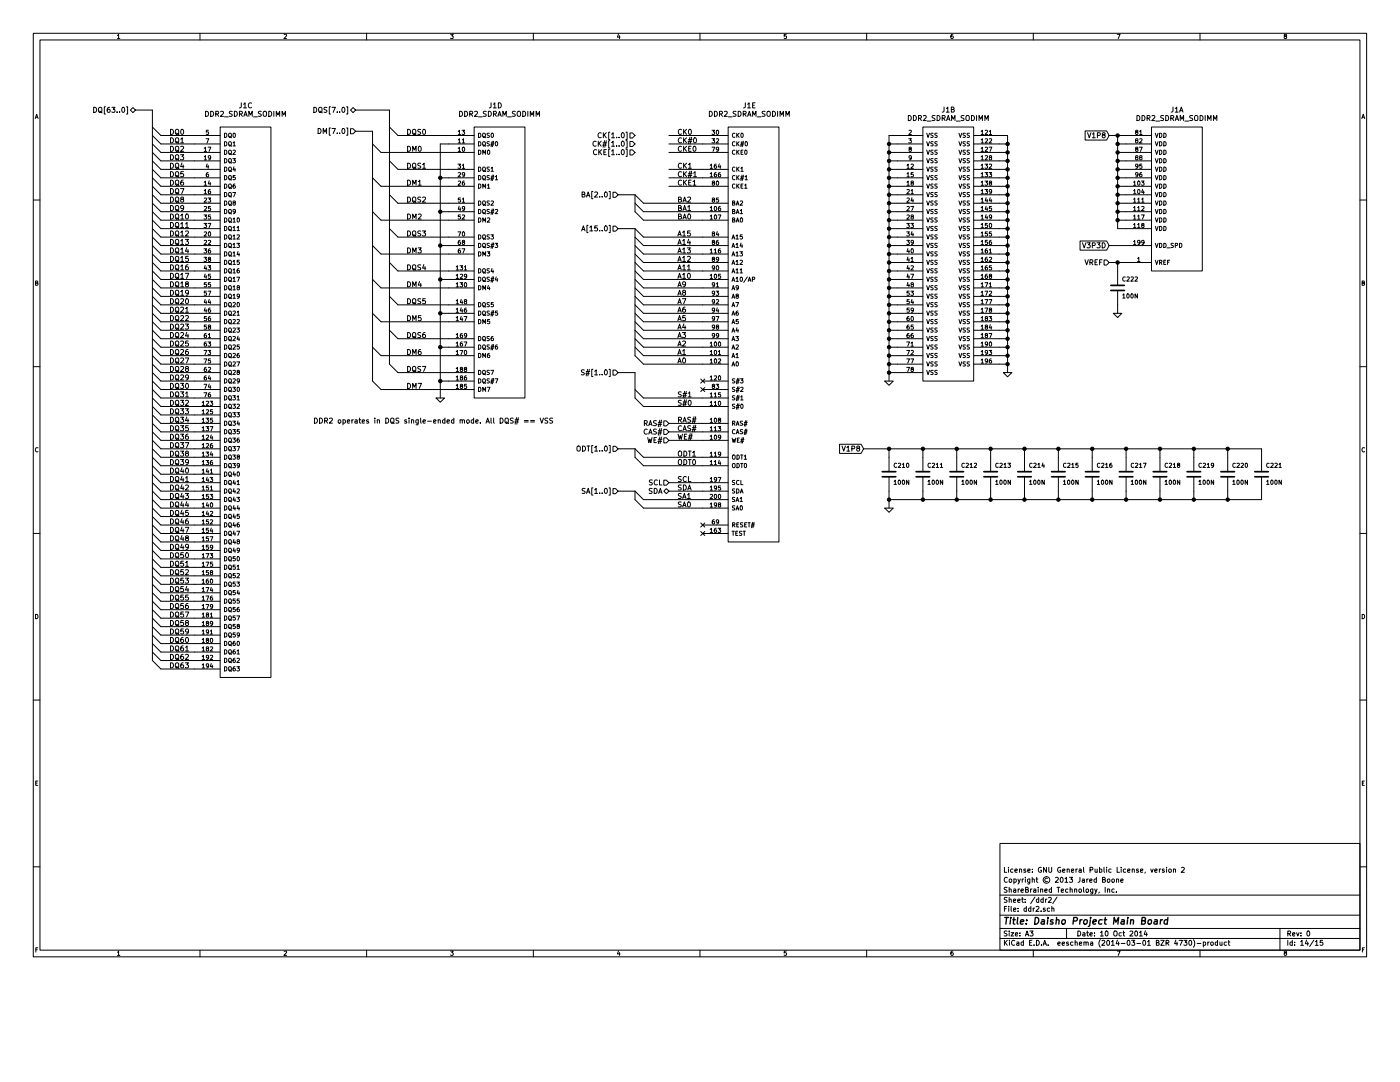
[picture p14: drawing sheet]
EESchema Schematic File Version 2
LIBS:power
LIBS:device
LIBS:transistors
LIBS:conn
LIBS:linear
LIBS:regul
LIBS:contrib
LIBS:ddr2_sdram_sodimm
LIBS:ep4ce30f29
LIBS:tusb1310a
LIBS:samtec_qth-090-d
LIBS:mic5207-bm5
LIBS:quartzcms4_ground
LIBS:lpc11u1x
LIBS:gsg-microusb
LIBS:pnp_sot23
LIBS:si5351c-b
LIBS:usb3_micro_ab
LIBS:usb3_esd_son50-10
LIBS:tps2065c-2
LIBS:tps2113a
LIBS:tps54218
LIBS:hirose_dm3d
LIBS:gsg-ip4220cz6
LIBS:tps27081a
LIBS:74lvc2t45
LIBS:tps62420
LIBS:hole
LIBS:inv1
LIBS:barrel_jack
LIBS:main_board-cache
EELAYER 24 0
EELAYER END
$Descr A3 16535 11693
encoding utf-8
Sheet 14 15
Title "Daisho Project Main Board"
Date "10 Oct 2014"
Rev "0"
Comp "ShareBrained Technology, Inc."
Comment1 "Copyright © 2013 Jared Boone"
Comment2 "License: GNU General Public License, version 2"
Comment3 ""
Comment4 ""
$EndDescr
Connection ~ 13200 3100
Wire Wire Line
	13200 3200 13200 3100
Connection ~ 14500 5900
Wire Wire Line
	10500 5900 14900 5900
Wire Wire Line
	14900 5900 14900 5800
Connection ~ 13700 5900
Wire Wire Line
	14100 5900 14100 5800
Connection ~ 12900 5900
Wire Wire Line
	13300 5900 13300 5800
Connection ~ 12100 5900
Wire Wire Line
	12500 5900 12500 5800
Connection ~ 11300 5900
Wire Wire Line
	11700 5900 11700 5800
Connection ~ 10500 5900
Wire Wire Line
	10900 5900 10900 5800
Connection ~ 14500 5300
Wire Wire Line
	14900 5400 14900 5300
Wire Wire Line
	14900 5300 10200 5300
Connection ~ 13700 5300
Wire Wire Line
	14100 5300 14100 5400
Connection ~ 12900 5300
Wire Wire Line
	13300 5300 13300 5400
Connection ~ 12100 5300
Wire Wire Line
	12500 5300 12500 5400
Connection ~ 11300 5300
Wire Wire Line
	11700 5300 11700 5400
Connection ~ 10500 5300
Wire Wire Line
	10900 5300 10900 5400
Wire Wire Line
	13300 2900 13100 2900
Connection ~ 13200 2600
Wire Wire Line
	13200 2600 13300 2600
Connection ~ 13200 2500
Wire Wire Line
	13200 2500 13300 2500
Connection ~ 13200 2400
Wire Wire Line
	13200 2400 13300 2400
Connection ~ 13200 2300
Wire Wire Line
	13200 2300 13300 2300
Connection ~ 13200 2200
Wire Wire Line
	13200 2200 13300 2200
Connection ~ 13200 2100
Wire Wire Line
	13200 2100 13300 2100
Connection ~ 13200 2000
Wire Wire Line
	13200 2000 13300 2000
Connection ~ 13200 1900
Wire Wire Line
	13200 1900 13300 1900
Connection ~ 13200 1800
Wire Wire Line
	13200 1800 13300 1800
Connection ~ 13200 1700
Wire Wire Line
	13300 1700 13200 1700
Connection ~ 13200 1600
Wire Wire Line
	13300 2700 13200 2700
Connection ~ 11900 4300
Wire Wire Line
	11800 4300 11900 4300
Connection ~ 11900 4200
Wire Wire Line
	11900 4200 11800 4200
Connection ~ 11900 4100
Wire Wire Line
	11900 4100 11800 4100
Connection ~ 11900 4000
Wire Wire Line
	11900 4000 11800 4000
Connection ~ 11900 3900
Wire Wire Line
	11900 3900 11800 3900
Connection ~ 11900 3800
Wire Wire Line
	11900 3800 11800 3800
Connection ~ 11900 3700
Wire Wire Line
	11900 3700 11800 3700
Connection ~ 11900 3600
Wire Wire Line
	11900 3600 11800 3600
Connection ~ 11900 3500
Wire Wire Line
	11900 3500 11800 3500
Connection ~ 11900 3400
Wire Wire Line
	11900 3400 11800 3400
Connection ~ 11900 3300
Wire Wire Line
	11900 3300 11800 3300
Connection ~ 11900 3200
Wire Wire Line
	11900 3200 11800 3200
Connection ~ 11900 3100
Wire Wire Line
	11900 3100 11800 3100
Connection ~ 11900 3000
Wire Wire Line
	11900 3000 11800 3000
Connection ~ 11900 2900
Wire Wire Line
	11900 2900 11800 2900
Connection ~ 11900 2800
Wire Wire Line
	11900 2800 11800 2800
Connection ~ 11900 2700
Wire Wire Line
	11900 2700 11800 2700
Connection ~ 11900 2600
Wire Wire Line
	11900 2600 11800 2600
Connection ~ 11900 2500
Wire Wire Line
	11900 2500 11800 2500
Connection ~ 11900 2400
Wire Wire Line
	11900 2400 11800 2400
Connection ~ 11900 2300
Wire Wire Line
	11900 2300 11800 2300
Connection ~ 11900 2200
Wire Wire Line
	11900 2200 11800 2200
Connection ~ 11900 2100
Wire Wire Line
	11900 2100 11800 2100
Connection ~ 11900 2000
Wire Wire Line
	11900 2000 11800 2000
Connection ~ 11900 1900
Wire Wire Line
	11900 1900 11800 1900
Connection ~ 11900 1800
Wire Wire Line
	11900 1800 11800 1800
Connection ~ 11900 1700
Wire Wire Line
	11900 1700 11800 1700
Wire Wire Line
	11800 1600 11900 1600
Connection ~ 10500 4300
Wire Wire Line
	10500 4300 10600 4300
Connection ~ 10500 4200
Wire Wire Line
	10500 4200 10600 4200
Connection ~ 10500 4100
Wire Wire Line
	10500 4100 10600 4100
Connection ~ 10500 4000
Wire Wire Line
	10500 4000 10600 4000
Connection ~ 10500 3900
Wire Wire Line
	10500 3900 10600 3900
Connection ~ 10500 3800
Wire Wire Line
	10500 3800 10600 3800
Connection ~ 10500 3700
Wire Wire Line
	10500 3700 10600 3700
Connection ~ 10500 3600
Wire Wire Line
	10500 3600 10600 3600
Connection ~ 10500 3500
Wire Wire Line
	10500 3500 10600 3500
Connection ~ 10500 3400
Wire Wire Line
	10500 3400 10600 3400
Connection ~ 10500 3300
Wire Wire Line
	10500 3300 10600 3300
Connection ~ 10500 3200
Wire Wire Line
	10500 3200 10600 3200
Connection ~ 10500 3100
Wire Wire Line
	10500 3100 10600 3100
Connection ~ 10500 3000
Wire Wire Line
	10500 3000 10600 3000
Connection ~ 10500 2900
Wire Wire Line
	10500 2900 10600 2900
Connection ~ 10500 2800
Wire Wire Line
	10500 2800 10600 2800
Connection ~ 10500 2700
Wire Wire Line
	10500 2700 10600 2700
Connection ~ 10500 2600
Wire Wire Line
	10500 2600 10600 2600
Connection ~ 10500 2500
Wire Wire Line
	10500 2500 10600 2500
Connection ~ 10500 2400
Wire Wire Line
	10500 2400 10600 2400
Connection ~ 10500 2300
Wire Wire Line
	10500 2300 10600 2300
Connection ~ 10500 2200
Wire Wire Line
	10500 2200 10600 2200
Connection ~ 10500 2100
Wire Wire Line
	10500 2100 10600 2100
Connection ~ 10500 2000
Wire Wire Line
	10500 2000 10600 2000
Connection ~ 10500 1900
Wire Wire Line
	10500 1900 10600 1900
Connection ~ 10500 1800
Wire Wire Line
	10500 1800 10600 1800
Connection ~ 10500 1700
Wire Wire Line
	10600 1700 10500 1700
Wire Wire Line
	10500 4500 10500 1600
Wire Wire Line
	11900 1600 11900 4400
Wire Wire Line
	10500 1600 10600 1600
Wire Wire Line
	10500 4400 10600 4400
Connection ~ 10500 4400
Wire Wire Line
	13100 1600 13300 1600
Wire Wire Line
	13200 2700 13200 1600
Wire Bus Line
	7300 5800 7500 5800
Wire Bus Line
	7500 5800 7500 5900
Wire Wire Line
	8300 5900 7600 5900
Wire Wire Line
	8300 5700 7900 5700
Wire Wire Line
	8300 5500 7600 5500
Wire Bus Line
	7300 4400 7500 4400
Wire Bus Line
	7500 4400 7500 4700
Wire Wire Line
	8300 4700 7600 4700
Wire Wire Line
	8300 5100 7900 5100
Wire Wire Line
	8300 1800 7900 1800
Wire Bus Line
	7300 2700 7500 2700
Wire Bus Line
	7500 2700 7500 4200
Wire Wire Line
	8300 2400 7600 2400
Wire Wire Line
	8300 2600 7600 2600
Wire Wire Line
	8300 4200 7600 4200
Wire Wire Line
	8300 4000 7600 4000
Wire Wire Line
	8300 3800 7600 3800
Wire Wire Line
	8300 3600 7600 3600
Wire Wire Line
	8300 3400 7600 3400
Wire Wire Line
	8300 3200 7600 3200
Wire Wire Line
	8300 3000 7600 3000
Wire Wire Line
	8300 2800 7600 2800
Wire Bus Line
	4200 1550 4400 1550
Wire Bus Line
	4400 1550 4400 4500
Wire Wire Line
	5300 1700 5200 1700
Wire Wire Line
	5200 1700 5200 4700
Wire Wire Line
	5200 2100 5300 2100
Connection ~ 5200 2100
Wire Wire Line
	5200 2500 5300 2500
Connection ~ 5200 2500
Wire Wire Line
	5200 2900 5300 2900
Connection ~ 5200 2900
Wire Wire Line
	5200 3300 5300 3300
Connection ~ 5200 3300
Wire Wire Line
	5200 3700 5300 3700
Connection ~ 5200 3700
Wire Wire Line
	5200 4100 5300 4100
Connection ~ 5200 4100
Wire Wire Line
	5300 4500 5200 4500
Connection ~ 5200 4500
Wire Wire Line
	2300 1600 1900 1600
Wire Wire Line
	2300 1700 1900 1700
Wire Wire Line
	2300 1800 1900 1800
Wire Wire Line
	2300 7900 1900 7900
Wire Wire Line
	2300 7800 1900 7800
Wire Wire Line
	2300 7700 1900 7700
Wire Wire Line
	2300 7600 1900 7600
Wire Wire Line
	2300 7500 1900 7500
Wire Wire Line
	2300 7400 1900 7400
Wire Wire Line
	2300 7300 1900 7300
Wire Wire Line
	2300 7200 1900 7200
Wire Wire Line
	2300 7100 1900 7100
Wire Wire Line
	2300 7000 1900 7000
Wire Wire Line
	2300 6900 1900 6900
Wire Wire Line
	2300 6800 1900 6800
Wire Wire Line
	2300 6700 1900 6700
Wire Wire Line
	2300 6600 1900 6600
Wire Wire Line
	2300 6500 1900 6500
Wire Wire Line
	2300 6400 1900 6400
Wire Wire Line
	2300 6300 1900 6300
Wire Wire Line
	2300 6200 1900 6200
Wire Wire Line
	2300 6100 1900 6100
Wire Wire Line
	1900 6000 2300 6000
Wire Wire Line
	2300 5900 1900 5900
Wire Wire Line
	1900 5800 2300 5800
Wire Wire Line
	2300 5700 1900 5700
Wire Wire Line
	1900 5600 2300 5600
Wire Wire Line
	2300 5500 1900 5500
Wire Wire Line
	1900 5400 2300 5400
Wire Wire Line
	2300 5300 1900 5300
Wire Wire Line
	1900 5200 2300 5200
Wire Wire Line
	2300 5100 1900 5100
Wire Wire Line
	1900 5000 2300 5000
Wire Wire Line
	2300 4900 1900 4900
Wire Wire Line
	1900 4800 2300 4800
Wire Wire Line
	2300 4700 1900 4700
Wire Wire Line
	1900 4600 2300 4600
Wire Wire Line
	2300 4500 1900 4500
Wire Wire Line
	1900 4400 2300 4400
Wire Wire Line
	2300 4300 1900 4300
Wire Wire Line
	1900 4200 2300 4200
Wire Wire Line
	2300 4100 1900 4100
Wire Wire Line
	1900 4000 2300 4000
Wire Wire Line
	2300 3900 1900 3900
Wire Wire Line
	1900 3800 2300 3800
Wire Wire Line
	2300 3700 1900 3700
Wire Wire Line
	2300 1900 1900 1900
Wire Wire Line
	2300 2000 1900 2000
Wire Wire Line
	1900 2100 2300 2100
Wire Wire Line
	1900 2200 2300 2200
Wire Wire Line
	1900 2300 2300 2300
Wire Wire Line
	2300 2400 1900 2400
Wire Wire Line
	1900 2500 2300 2500
Wire Wire Line
	2300 2600 1900 2600
Wire Wire Line
	1900 2700 2300 2700
Wire Wire Line
	2300 2800 1900 2800
Wire Wire Line
	1900 2900 2300 2900
Wire Wire Line
	2300 3000 1900 3000
Wire Wire Line
	1900 3100 2300 3100
Wire Wire Line
	2300 3200 1900 3200
Wire Wire Line
	1900 3300 2300 3300
Wire Wire Line
	2300 3400 1900 3400
Wire Wire Line
	1900 3500 2300 3500
Wire Wire Line
	2300 3600 1900 3600
Wire Wire Line
	8300 1600 7900 1600
Wire Wire Line
	8300 1700 7900 1700
Wire Wire Line
	8300 2000 7900 2000
Wire Wire Line
	8300 2100 7900 2100
Wire Wire Line
	5300 2000 4700 2000
Wire Wire Line
	5300 2400 4700 2400
Wire Wire Line
	5300 2800 4700 2800
Wire Wire Line
	5300 3200 4700 3200
Wire Wire Line
	5300 3600 4700 3600
Wire Wire Line
	5300 4000 4700 4000
Wire Wire Line
	5300 4400 4700 4400
Wire Wire Line
	5300 1800 4500 1800
Wire Wire Line
	5300 2200 4500 2200
Wire Wire Line
	5300 2600 4500 2600
Wire Wire Line
	5300 3000 4500 3000
Wire Wire Line
	5300 3400 4500 3400
Wire Wire Line
	5300 3800 4500 3800
Wire Wire Line
	5300 4200 4500 4200
Wire Wire Line
	5300 4600 4500 4600
Wire Wire Line
	5300 1600 4700 1600
Wire Bus Line
	4600 4300 4600 1300
Wire Bus Line
	4600 1300 4200 1300
Wire Bus Line
	1800 7800 1800 1300
Wire Bus Line
	1800 1300 1600 1300
Wire Wire Line
	8300 2900 7600 2900
Wire Wire Line
	8300 3100 7600 3100
Wire Wire Line
	8300 3300 7600 3300
Wire Wire Line
	8300 3500 7600 3500
Wire Wire Line
	8300 3700 7600 3700
Wire Wire Line
	8300 3900 7600 3900
Wire Wire Line
	8300 4100 7600 4100
Wire Wire Line
	8300 4300 7600 4300
Wire Wire Line
	8300 2500 7600 2500
Wire Bus Line
	7500 2500 7500 2300
Wire Bus Line
	7500 2300 7300 2300
Wire Wire Line
	8300 2200 7900 2200
Wire Wire Line
	8300 5000 7900 5000
Wire Wire Line
	8300 5200 7900 5200
Wire Wire Line
	8300 4800 7600 4800
Wire Wire Line
	8300 5400 7600 5400
Wire Bus Line
	7500 5400 7500 5300
Wire Bus Line
	7500 5300 7300 5300
Wire Wire Line
	8300 5800 7900 5800
Wire Wire Line
	8300 6000 7600 6000
Wire Wire Line
	10500 5300 10500 5400
Wire Wire Line
	11300 5300 11300 5400
Connection ~ 10900 5300
Wire Wire Line
	12100 5300 12100 5400
Connection ~ 11700 5300
Wire Wire Line
	12900 5300 12900 5400
Connection ~ 12500 5300
Wire Wire Line
	13700 5300 13700 5400
Connection ~ 13300 5300
Wire Wire Line
	14500 5300 14500 5400
Connection ~ 14100 5300
Wire Wire Line
	10500 5800 10500 6000
Wire Wire Line
	11300 5900 11300 5800
Connection ~ 10900 5900
Wire Wire Line
	12100 5900 12100 5800
Connection ~ 11700 5900
Wire Wire Line
	12900 5900 12900 5800
Connection ~ 12500 5900
Wire Wire Line
	13700 5900 13700 5800
Connection ~ 13300 5900
Wire Wire Line
	14500 5900 14500 5800
Connection ~ 14100 5900
Wire Wire Line
	13200 3700 13200 3600
Wire Wire Line
	13100 3100 13300 3100
$Comp
L GND #PWR0126
U 1 1
P 13200 3700
F 0 "#PWR0126" H 13200 3700 30  0001 C CNN
F 1 "GND" H 13200 3630 30  0001 C CNN
F 2 "" H 13200 3700 60  0001 C CNN
F 3 "" H 13200 3700 60  0001 C CNN
	1    13200 3700
	1    0    0    -1  
$EndComp
$Comp
L C C222
U 1 1
P 13200 3400
F 0 "C222" H 13250 3500 50  0000 L CNN
F 1 "100N" H 13250 3300 50  0000 L CNN
F 2 "" H 13200 3400 60  0001 C CNN
F 3 "" H 13200 3400 60  0001 C CNN
F 4 "Murata" H 13200 3400 60  0001 C CNN "Manufacturer"
F 5 "GRM155R61A104KA01D" H 13200 3400 60  0001 C CNN "Part Number"
	1    13200 3400
	1    0    0    -1  
$EndComp
NoConn ~ 8300 6300
NoConn ~ 8300 6200
NoConn ~ 8300 4600
NoConn ~ 8300 4500
$Comp
L GND #PWR0127
U 1 1
P 10500 6000
F 0 "#PWR0127" H 10500 6000 30  0001 C CNN
F 1 "GND" H 10500 5930 30  0001 C CNN
F 2 "" H 10500 6000 60  0001 C CNN
F 3 "" H 10500 6000 60  0001 C CNN
	1    10500 6000
	1    0    0    -1  
$EndComp
Text GLabel 10200 5300 0    60   Input ~ 0
V1P8
$Comp
L C C221
U 1 1
P 14900 5600
F 0 "C221" H 14950 5700 50  0000 L CNN
F 1 "100N" H 14950 5500 50  0000 L CNN
F 2 "" H 14900 5600 60  0001 C CNN
F 3 "" H 14900 5600 60  0001 C CNN
F 4 "Murata" H 14900 5600 60  0001 C CNN "Manufacturer"
F 5 "GRM155R61A104KA01D" H 14900 5600 60  0001 C CNN "Part Number"
	1    14900 5600
	1    0    0    -1  
$EndComp
$Comp
L C C220
U 1 1
P 14500 5600
F 0 "C220" H 14550 5700 50  0000 L CNN
F 1 "100N" H 14550 5500 50  0000 L CNN
F 2 "" H 14500 5600 60  0001 C CNN
F 3 "" H 14500 5600 60  0001 C CNN
F 4 "Murata" H 14500 5600 60  0001 C CNN "Manufacturer"
F 5 "GRM155R61A104KA01D" H 14500 5600 60  0001 C CNN "Part Number"
	1    14500 5600
	1    0    0    -1  
$EndComp
$Comp
L C C219
U 1 1
P 14100 5600
F 0 "C219" H 14150 5700 50  0000 L CNN
F 1 "100N" H 14150 5500 50  0000 L CNN
F 2 "" H 14100 5600 60  0001 C CNN
F 3 "" H 14100 5600 60  0001 C CNN
F 4 "Murata" H 14100 5600 60  0001 C CNN "Manufacturer"
F 5 "GRM155R61A104KA01D" H 14100 5600 60  0001 C CNN "Part Number"
	1    14100 5600
	1    0    0    -1  
$EndComp
$Comp
L C C218
U 1 1
P 13700 5600
F 0 "C218" H 13750 5700 50  0000 L CNN
F 1 "100N" H 13750 5500 50  0000 L CNN
F 2 "" H 13700 5600 60  0001 C CNN
F 3 "" H 13700 5600 60  0001 C CNN
F 4 "Murata" H 13700 5600 60  0001 C CNN "Manufacturer"
F 5 "GRM155R61A104KA01D" H 13700 5600 60  0001 C CNN "Part Number"
	1    13700 5600
	1    0    0    -1  
$EndComp
$Comp
L C C217
U 1 1
P 13300 5600
F 0 "C217" H 13350 5700 50  0000 L CNN
F 1 "100N" H 13350 5500 50  0000 L CNN
F 2 "" H 13300 5600 60  0001 C CNN
F 3 "" H 13300 5600 60  0001 C CNN
F 4 "Murata" H 13300 5600 60  0001 C CNN "Manufacturer"
F 5 "GRM155R61A104KA01D" H 13300 5600 60  0001 C CNN "Part Number"
	1    13300 5600
	1    0    0    -1  
$EndComp
$Comp
L C C216
U 1 1
P 12900 5600
F 0 "C216" H 12950 5700 50  0000 L CNN
F 1 "100N" H 12950 5500 50  0000 L CNN
F 2 "" H 12900 5600 60  0001 C CNN
F 3 "" H 12900 5600 60  0001 C CNN
F 4 "Murata" H 12900 5600 60  0001 C CNN "Manufacturer"
F 5 "GRM155R61A104KA01D" H 12900 5600 60  0001 C CNN "Part Number"
	1    12900 5600
	1    0    0    -1  
$EndComp
$Comp
L C C215
U 1 1
P 12500 5600
F 0 "C215" H 12550 5700 50  0000 L CNN
F 1 "100N" H 12550 5500 50  0000 L CNN
F 2 "" H 12500 5600 60  0001 C CNN
F 3 "" H 12500 5600 60  0001 C CNN
F 4 "Murata" H 12500 5600 60  0001 C CNN "Manufacturer"
F 5 "GRM155R61A104KA01D" H 12500 5600 60  0001 C CNN "Part Number"
	1    12500 5600
	1    0    0    -1  
$EndComp
$Comp
L C C214
U 1 1
P 12100 5600
F 0 "C214" H 12150 5700 50  0000 L CNN
F 1 "100N" H 12150 5500 50  0000 L CNN
F 2 "" H 12100 5600 60  0001 C CNN
F 3 "" H 12100 5600 60  0001 C CNN
F 4 "Murata" H 12100 5600 60  0001 C CNN "Manufacturer"
F 5 "GRM155R61A104KA01D" H 12100 5600 60  0001 C CNN "Part Number"
	1    12100 5600
	1    0    0    -1  
$EndComp
$Comp
L C C213
U 1 1
P 11700 5600
F 0 "C213" H 11750 5700 50  0000 L CNN
F 1 "100N" H 11750 5500 50  0000 L CNN
F 2 "" H 11700 5600 60  0001 C CNN
F 3 "" H 11700 5600 60  0001 C CNN
F 4 "Murata" H 11700 5600 60  0001 C CNN "Manufacturer"
F 5 "GRM155R61A104KA01D" H 11700 5600 60  0001 C CNN "Part Number"
	1    11700 5600
	1    0    0    -1  
$EndComp
$Comp
L C C212
U 1 1
P 11300 5600
F 0 "C212" H 11350 5700 50  0000 L CNN
F 1 "100N" H 11350 5500 50  0000 L CNN
F 2 "" H 11300 5600 60  0001 C CNN
F 3 "" H 11300 5600 60  0001 C CNN
F 4 "Murata" H 11300 5600 60  0001 C CNN "Manufacturer"
F 5 "GRM155R61A104KA01D" H 11300 5600 60  0001 C CNN "Part Number"
	1    11300 5600
	1    0    0    -1  
$EndComp
$Comp
L C C211
U 1 1
P 10900 5600
F 0 "C211" H 10950 5700 50  0000 L CNN
F 1 "100N" H 10950 5500 50  0000 L CNN
F 2 "" H 10900 5600 60  0001 C CNN
F 3 "" H 10900 5600 60  0001 C CNN
F 4 "Murata" H 10900 5600 60  0001 C CNN "Manufacturer"
F 5 "GRM155R61A104KA01D" H 10900 5600 60  0001 C CNN "Part Number"
	1    10900 5600
	1    0    0    -1  
$EndComp
$Comp
L C C210
U 1 1
P 10500 5600
F 0 "C210" H 10550 5700 50  0000 L CNN
F 1 "100N" H 10550 5500 50  0000 L CNN
F 2 "" H 10500 5600 60  0001 C CNN
F 3 "" H 10500 5600 60  0001 C CNN
F 4 "Murata" H 10500 5600 60  0001 C CNN "Manufacturer"
F 5 "GRM155R61A104KA01D" H 10500 5600 60  0001 C CNN "Part Number"
	1    10500 5600
	1    0    0    -1  
$EndComp
Text GLabel 13100 2900 0    60   Input ~ 0
V3P3D
Text GLabel 13100 1600 0    60   Input ~ 0
V1P8
$Comp
L GND #PWR0128
U 1 1
P 10500 4500
F 0 "#PWR0128" H 10500 4500 30  0001 C CNN
F 1 "GND" H 10500 4430 30  0001 C CNN
F 2 "" H 10500 4500 60  0001 C CNN
F 3 "" H 10500 4500 60  0001 C CNN
	1    10500 4500
	1    0    0    -1  
$EndComp
$Comp
L DDR2_SDRAM_SODIMM J?
U 2 1
P 11200 1300
AR Path="/50FA0542/50FD8B9B" Ref="J?"  Part="2" 
AR Path="/50FA0542/50FD899B/50FD8B9B" Ref="J?"  Part="2" 
AR Path="/510239EE/50FD8B9B" Ref="J?"  Part="2" 
AR Path="/50FA09AE/514B69D5" Ref="J1"  Part="2" 
F 0 "J1" H 11200 1300 60  0000 C CNN
F 1 "DDR2_SDRAM_SODIMM" H 11200 1200 60  0000 C CNN
F 2 "" H 11200 1300 60  0001 C CNN
F 3 "" H 11200 1300 60  0001 C CNN
	2    11200 1300
	1    0    0    -1  
$EndComp
$Comp
L GND #PWR0129
U 1 1
P 11900 4400
F 0 "#PWR0129" H 11900 4400 30  0001 C CNN
F 1 "GND" H 11900 4330 30  0001 C CNN
F 2 "" H 11900 4400 60  0001 C CNN
F 3 "" H 11900 4400 60  0001 C CNN
	1    11900 4400
	-1   0    0    -1  
$EndComp
$Comp
L DDR2_SDRAM_SODIMM J?
U 1 1
P 13900 1300
AR Path="/50FD8AE5" Ref="J?"  Part="1" 
AR Path="/50FA0542/50FD8AE5" Ref="J?"  Part="1" 
AR Path="/50FA0542/50FD899B/50FD8AE5" Ref="J?"  Part="1" 
AR Path="/510239EE/50FD8AE5" Ref="J?"  Part="1" 
AR Path="/50FA09AE/514B69D3" Ref="J1"  Part="1" 
F 0 "J1" H 13900 1300 60  0000 C CNN
F 1 "DDR2_SDRAM_SODIMM" H 13900 1200 60  0000 C CNN
F 2 "" H 13900 1300 60  0001 C CNN
F 3 "" H 13900 1300 60  0001 C CNN
F 4 "TE Connectivity" H 13900 1300 60  0001 C CNN "Manufacturer"
F 5 "1473005-4" H 13900 1300 60  0001 C CNN "Part Number"
	1    13900 1300
	1    0    0    -1  
$EndComp
Text HLabel 13100 3100 0    60   Input ~ 0
VREF
Text HLabel 7300 5800 0    60   Input ~ 0
SA[1..0]
Text Label 8000 6000 0    60   ~ 0
SA0
Text Label 8000 5900 0    60   ~ 0
SA1
Text Label 8000 5800 0    60   ~ 0
SDA
Text Label 8000 5700 0    60   ~ 0
SCL
Entry Wire Line
	7500 5900 7600 6000
Entry Wire Line
	7500 5800 7600 5900
Text HLabel 7900 5800 0    60   BiDi ~ 0
SDA
Text HLabel 7900 5700 0    60   Input ~ 0
SCL
Text Label 8000 5500 0    60   ~ 0
ODT0
Text Label 8000 5400 0    60   ~ 0
ODT1
Text HLabel 7300 5300 0    60   Input ~ 0
ODT[1..0]
Entry Wire Line
	7500 5400 7600 5500
Entry Wire Line
	7500 5300 7600 5400
Text Label 8000 2200 0    60   ~ 0
CKE1
Text Label 8000 1800 0    60   ~ 0
CKE0
Text Label 8000 5200 0    60   ~ 0
WE#
Text Label 8000 5100 0    60   ~ 0
CAS#
Text Label 8000 5000 0    60   ~ 0
RAS#
Text HLabel 7300 4400 0    60   Input ~ 0
S#[1..0]
Text Label 8000 4800 0    60   ~ 0
S#0
Text Label 8000 4700 0    60   ~ 0
S#1
Entry Wire Line
	7500 4700 7600 4800
Entry Wire Line
	7500 4600 7600 4700
Text HLabel 7900 5200 0    60   Input ~ 0
WE#
Text HLabel 7900 5100 0    60   Input ~ 0
CAS#
Text HLabel 7900 5000 0    60   Input ~ 0
RAS#
Text HLabel 7500 1800 0    60   Input ~ 0
CKE[1..0]
Text HLabel 7300 2700 0    60   Input ~ 0
A[15..0]
Text HLabel 7300 2300 0    60   Input ~ 0
BA[2..0]
Text Label 8000 2600 0    60   ~ 0
BA0
Text Label 8000 2500 0    60   ~ 0
BA1
Text Label 8000 2400 0    60   ~ 0
BA2
Entry Wire Line
	7500 2300 7600 2400
Entry Wire Line
	7500 2400 7600 2500
Entry Wire Line
	7500 2500 7600 2600
Text Label 8000 4300 0    60   ~ 0
A0
Text Label 8000 4200 0    60   ~ 0
A1
Text Label 8000 4100 0    60   ~ 0
A2
Text Label 8000 4000 0    60   ~ 0
A3
Text Label 8000 3900 0    60   ~ 0
A4
Text Label 8000 3800 0    60   ~ 0
A5
Text Label 8000 3700 0    60   ~ 0
A6
Text Label 8000 3600 0    60   ~ 0
A7
Text Label 8000 3500 0    60   ~ 0
A8
Text Label 8000 3400 0    60   ~ 0
A9
Text Label 8000 3300 0    60   ~ 0
A10
Text Label 8000 3200 0    60   ~ 0
A11
Text Label 8000 3100 0    60   ~ 0
A12
Text Label 8000 3000 0    60   ~ 0
A13
Text Label 8000 2900 0    60   ~ 0
A14
Text Label 8000 2800 0    60   ~ 0
A15
Entry Wire Line
	7500 2700 7600 2800
Entry Wire Line
	7500 2800 7600 2900
Entry Wire Line
	7500 2900 7600 3000
Entry Wire Line
	7500 3000 7600 3100
Entry Wire Line
	7500 3100 7600 3200
Entry Wire Line
	7500 3200 7600 3300
Entry Wire Line
	7500 3300 7600 3400
Entry Wire Line
	7500 3400 7600 3500
Entry Wire Line
	7500 3500 7600 3600
Entry Wire Line
	7500 3600 7600 3700
Entry Wire Line
	7500 3700 7600 3800
Entry Wire Line
	7500 3800 7600 3900
Entry Wire Line
	7500 3900 7600 4000
Entry Wire Line
	7500 4000 7600 4100
Entry Wire Line
	7500 4100 7600 4200
Entry Wire Line
	7500 4200 7600 4300
Text HLabel 7500 1700 0    60   Input ~ 0
CK#[1..0]
Text HLabel 7500 1600 0    60   Input ~ 0
CK[1..0]
Text HLabel 1600 1300 0    60   BiDi ~ 0
DQ[63..0]
Text HLabel 4200 1550 0    60   Input ~ 0
DM[7..0]
Text HLabel 4200 1300 0    60   BiDi ~ 0
DQS[7..0]
Entry Wire Line
	4600 1500 4700 1600
$Comp
L DDR2_SDRAM_SODIMM J1
U 3 1
P 2900 1300
F 0 "J1" H 2900 1350 60  0000 C CNN
F 1 "DDR2_SDRAM_SODIMM" H 2900 1250 60  0000 C CNN
F 2 "" H 2900 1300 60  0001 C CNN
F 3 "" H 2900 1300 60  0001 C CNN
	3    2900 1300
	1    0    0    -1  
$EndComp
$Comp
L DDR2_SDRAM_SODIMM J1
U 4 1
P 5900 1300
F 0 "J1" H 5850 1350 60  0000 C CNN
F 1 "DDR2_SDRAM_SODIMM" H 5900 1250 60  0000 C CNN
F 2 "" H 5900 1300 60  0001 C CNN
F 3 "" H 5900 1300 60  0001 C CNN
	4    5900 1300
	1    0    0    -1  
$EndComp
$Comp
L DDR2_SDRAM_SODIMM J1
U 5 1
P 8900 1300
F 0 "J1" H 8850 1350 60  0000 C CNN
F 1 "DDR2_SDRAM_SODIMM" H 8850 1250 60  0000 C CNN
F 2 "" H 8900 1300 60  0001 C CNN
F 3 "" H 8900 1300 60  0001 C CNN
	5    8900 1300
	1    0    0    -1  
$EndComp
Text Notes 3700 5000 0    60   ~ 0
DDR2 operates in DQS single-ended mode. All DQS# == VSS
$Comp
L GND #PWR0130
U 1 1
P 5200 4700
F 0 "#PWR0130" H 5200 4700 30  0001 C CNN
F 1 "GND" H 5200 4630 30  0001 C CNN
F 2 "" H 5200 4700 60  0001 C CNN
F 3 "" H 5200 4700 60  0001 C CNN
	1    5200 4700
	1    0    0    -1  
$EndComp
Entry Wire Line
	1800 1500 1900 1600
Entry Wire Line
	1800 1600 1900 1700
Entry Wire Line
	1800 1700 1900 1800
Entry Wire Line
	1800 7800 1900 7900
Entry Wire Line
	1800 7700 1900 7800
Entry Wire Line
	1800 7600 1900 7700
Entry Wire Line
	1800 7500 1900 7600
Entry Wire Line
	1800 7400 1900 7500
Entry Wire Line
	1800 7300 1900 7400
Entry Wire Line
	1800 7200 1900 7300
Entry Wire Line
	1800 7100 1900 7200
Entry Wire Line
	1800 7000 1900 7100
Entry Wire Line
	1800 6900 1900 7000
Entry Wire Line
	1800 6800 1900 6900
Entry Wire Line
	1800 6700 1900 6800
Entry Wire Line
	1800 6600 1900 6700
Entry Wire Line
	1800 6500 1900 6600
Entry Wire Line
	1800 6400 1900 6500
Entry Wire Line
	1800 6300 1900 6400
Entry Wire Line
	1800 6200 1900 6300
Entry Wire Line
	1800 6100 1900 6200
Entry Wire Line
	1800 6000 1900 6100
Entry Wire Line
	1800 5900 1900 6000
Entry Wire Line
	1800 5800 1900 5900
Entry Wire Line
	1800 5700 1900 5800
Entry Wire Line
	1800 5600 1900 5700
Entry Wire Line
	1800 5500 1900 5600
Entry Wire Line
	1800 5400 1900 5500
Entry Wire Line
	1800 5300 1900 5400
Entry Wire Line
	1800 5200 1900 5300
Entry Wire Line
	1800 5100 1900 5200
Entry Wire Line
	1800 5000 1900 5100
Entry Wire Line
	1800 4900 1900 5000
Entry Wire Line
	1800 4800 1900 4900
Entry Wire Line
	1800 4700 1900 4800
Entry Wire Line
	1800 4600 1900 4700
Entry Wire Line
	1800 4500 1900 4600
Entry Wire Line
	1800 4400 1900 4500
Entry Wire Line
	1800 4300 1900 4400
Entry Wire Line
	1800 4200 1900 4300
Entry Wire Line
	1800 4100 1900 4200
Entry Wire Line
	1800 4000 1900 4100
Entry Wire Line
	1800 3900 1900 4000
Entry Wire Line
	1800 3800 1900 3900
Entry Wire Line
	1800 3700 1900 3800
Entry Wire Line
	1800 3600 1900 3700
Entry Wire Line
	1800 3500 1900 3600
Entry Wire Line
	1800 3400 1900 3500
Entry Wire Line
	1800 3300 1900 3400
Entry Wire Line
	1800 3200 1900 3300
Entry Wire Line
	1800 3100 1900 3200
Entry Wire Line
	1800 3000 1900 3100
Entry Wire Line
	1800 2900 1900 3000
Entry Wire Line
	1800 2800 1900 2900
Entry Wire Line
	1800 2700 1900 2800
Entry Wire Line
	1800 2600 1900 2700
Entry Wire Line
	1800 2500 1900 2600
Entry Wire Line
	1800 2400 1900 2500
Entry Wire Line
	1800 2300 1900 2400
Entry Wire Line
	1800 2200 1900 2300
Entry Wire Line
	1800 2100 1900 2200
Entry Wire Line
	1800 2000 1900 2100
Entry Wire Line
	1800 1900 1900 2000
Entry Wire Line
	1800 1800 1900 1900
Text Label 2000 1600 0    60   ~ 0
DQ0
Text Label 2000 1700 0    60   ~ 0
DQ1
Text Label 2000 1800 0    60   ~ 0
DQ2
Text Label 2000 1900 0    60   ~ 0
DQ3
Text Label 2000 2000 0    60   ~ 0
DQ4
Text Label 2000 2100 0    60   ~ 0
DQ5
Text Label 2000 2200 0    60   ~ 0
DQ6
Text Label 2000 2300 0    60   ~ 0
DQ7
Text Label 2000 2400 0    60   ~ 0
DQ8
Text Label 2000 2500 0    60   ~ 0
DQ9
Text Label 2000 2600 0    60   ~ 0
DQ10
Text Label 2000 2700 0    60   ~ 0
DQ11
Text Label 2000 2800 0    60   ~ 0
DQ12
Text Label 2000 2900 0    60   ~ 0
DQ13
Text Label 2000 3000 0    60   ~ 0
DQ14
Text Label 2000 3100 0    60   ~ 0
DQ15
Text Label 2000 3200 0    60   ~ 0
DQ16
Text Label 2000 3300 0    60   ~ 0
DQ17
Text Label 2000 3400 0    60   ~ 0
DQ18
Text Label 2000 3500 0    60   ~ 0
DQ19
Text Label 2000 3600 0    60   ~ 0
DQ20
Text Label 2000 3700 0    60   ~ 0
DQ21
Text Label 2000 3800 0    60   ~ 0
DQ22
Text Label 2000 3900 0    60   ~ 0
DQ23
Text Label 2000 4000 0    60   ~ 0
DQ24
Text Label 2000 4100 0    60   ~ 0
DQ25
Text Label 2000 4200 0    60   ~ 0
DQ26
Text Label 2000 4300 0    60   ~ 0
DQ27
Text Label 2000 4400 0    60   ~ 0
DQ28
Text Label 2000 4500 0    60   ~ 0
DQ29
Text Label 2000 4600 0    60   ~ 0
DQ30
Text Label 2000 4700 0    60   ~ 0
DQ31
Text Label 2000 4800 0    60   ~ 0
DQ32
Text Label 2000 4900 0    60   ~ 0
DQ33
Text Label 2000 5000 0    60   ~ 0
DQ34
Text Label 2000 5100 0    60   ~ 0
DQ35
Text Label 2000 5200 0    60   ~ 0
DQ36
Text Label 2000 5300 0    60   ~ 0
DQ37
Text Label 2000 5400 0    60   ~ 0
DQ38
Text Label 2000 5500 0    60   ~ 0
DQ39
Text Label 2000 5600 0    60   ~ 0
DQ40
Text Label 2000 5700 0    60   ~ 0
DQ41
Text Label 2000 5800 0    60   ~ 0
DQ42
Text Label 2000 5900 0    60   ~ 0
DQ43
Text Label 2000 6000 0    60   ~ 0
DQ44
Text Label 2000 6100 0    60   ~ 0
DQ45
Text Label 2000 6200 0    60   ~ 0
DQ46
Text Label 2000 6300 0    60   ~ 0
DQ47
Text Label 2000 6400 0    60   ~ 0
DQ48
Text Label 2000 6500 0    60   ~ 0
DQ49
Text Label 2000 6600 0    60   ~ 0
DQ50
Text Label 2000 6700 0    60   ~ 0
DQ51
Text Label 2000 6800 0    60   ~ 0
DQ52
Text Label 2000 6900 0    60   ~ 0
DQ53
Text Label 2000 7000 0    60   ~ 0
DQ54
Text Label 2000 7100 0    60   ~ 0
DQ55
Text Label 2000 7200 0    60   ~ 0
DQ56
Text Label 2000 7300 0    60   ~ 0
DQ57
Text Label 2000 7400 0    60   ~ 0
DQ58
Text Label 2000 7500 0    60   ~ 0
DQ59
Text Label 2000 7600 0    60   ~ 0
DQ60
Text Label 2000 7700 0    60   ~ 0
DQ61
Text Label 2000 7800 0    60   ~ 0
DQ62
Text Label 2000 7900 0    60   ~ 0
DQ63
Text Label 8000 1600 0    60   ~ 0
CK0
Text Label 8000 1700 0    60   ~ 0
CK#0
Text Label 8000 2000 0    60   ~ 0
CK1
Text Label 8000 2100 0    60   ~ 0
CK#1
Entry Wire Line
	4600 1900 4700 2000
Entry Wire Line
	4600 2300 4700 2400
Entry Wire Line
	4600 2700 4700 2800
Entry Wire Line
	4600 3100 4700 3200
Entry Wire Line
	4600 3500 4700 3600
Entry Wire Line
	4600 3900 4700 4000
Entry Wire Line
	4600 4300 4700 4400
Text Label 4800 2000 0    60   ~ 0
DQS1
Text Label 4800 2400 0    60   ~ 0
DQS2
Text Label 4800 2800 0    60   ~ 0
DQS3
Text Label 4800 3200 0    60   ~ 0
DQS4
Text Label 4800 3600 0    60   ~ 0
DQS5
Text Label 4800 4000 0    60   ~ 0
DQS6
Text Label 4800 4400 0    60   ~ 0
DQS7
Entry Wire Line
	4400 1700 4500 1800
Entry Wire Line
	4400 2100 4500 2200
Entry Wire Line
	4400 2500 4500 2600
Entry Wire Line
	4400 2900 4500 3000
Entry Wire Line
	4400 3300 4500 3400
Entry Wire Line
	4400 3700 4500 3800
Entry Wire Line
	4400 4100 4500 4200
Entry Wire Line
	4400 4500 4500 4600
Text Label 4800 1800 0    60   ~ 0
DM0
Text Label 4800 2200 0    60   ~ 0
DM1
Text Label 4800 2600 0    60   ~ 0
DM2
Text Label 4800 3000 0    60   ~ 0
DM3
Text Label 4800 3400 0    60   ~ 0
DM4
Text Label 4800 3800 0    60   ~ 0
DM5
Text Label 4800 4200 0    60   ~ 0
DM6
Text Label 4800 4600 0    60   ~ 0
DM7
Text Label 4800 1600 0    60   ~ 0
DQS0
$EndSCHEMATC
